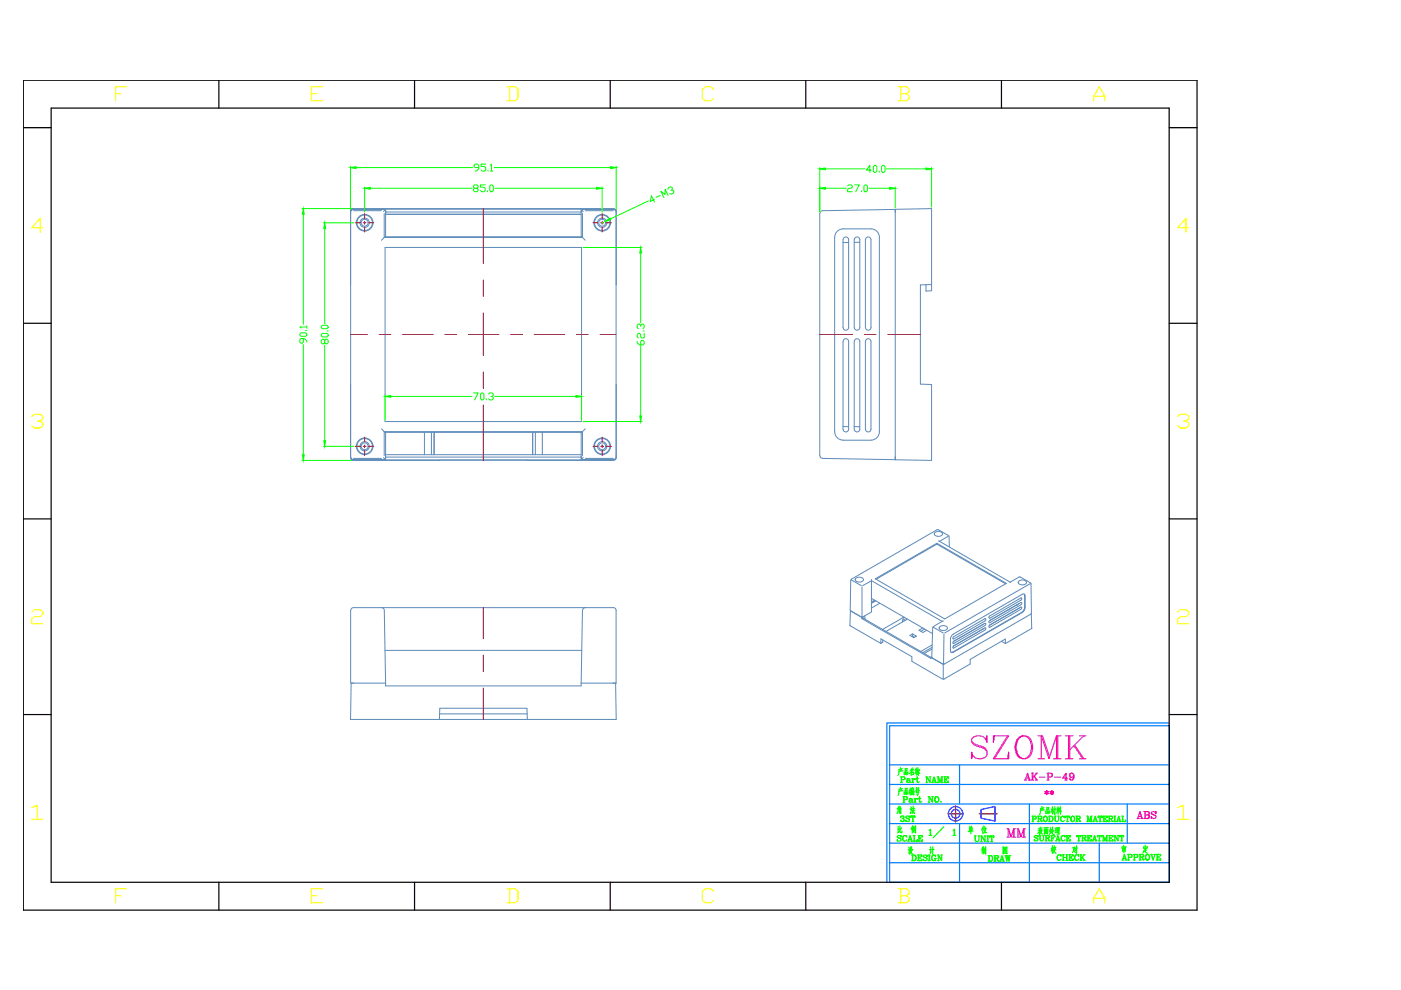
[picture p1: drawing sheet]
<svg xmlns="http://www.w3.org/2000/svg" width="297mm" height="210mm" viewBox="0 0 297 210" stroke-linecap="round" stroke-linejoin="round" font-family="sans-serif">
<defs><g id="words">
<text font-size="8.4" fill="#f0f" x="204.6" y="161.9">SZOMK</text>
<g font-size="4.9" fill="#0f0">
<text x="189.1" y="173.9">角 法</text>
<text x="191.2" y="182.4">设 计</text>
</g>
<text font-size="4.9" fill="#f0f" x="212.4" y="178.9">MM</text>
<g font-size="4.4" fill="#0f0">
<text x="99.1" y="37.4">95.1</text>
<text x="99.1" y="42">85.0</text>
<text x="178.5" y="42">27.0</text>
<text x="99.1" y="86.1">70.3</text>
<text x="189.1" y="177.8">比 例</text>
<text x="195.8" y="178.5">1 1</text>
<text x="218.7" y="178.2">表面处理</text>
<text x="221.5" y="182">校 对</text>
<text x="236.7" y="182">审 定</text>
</g>
<g font-size="4.4" fill="#f0f">
<text x="215.9" y="166.5">AK-P-49</text>
<text x="239.9" y="174.6">ABS</text>
</g>
<g font-size="4" fill="#0f0">
<text x="189.1" y="179.6">SCALE</text>
<text x="189.8" y="175.3">3ST</text>
<text x="205.3" y="179.6">UNIT</text>
<text x="208.1" y="183.8">DRAW</text>
</g>
<text font-size="3.5" fill="#f0f" x="220.5" y="169.7">**</text>
</g></defs>
<!-- layer: 0 -->
<g fill="none" stroke="#0f0" stroke-width=".25">
<path d="M190.6 163.4l-.2 1M190.6 167.6l-.2 1M190.8 163.2v.2M190.8 167.4v.2M190.9 162.7l.1 .3M190.9 166.9l.1 .3M190.9 164.7h.7l.3 .2-.1 .4h-.6M190.9 165.9h.4M191.1 164.7v1.2M191.1 163.1l-.1 .4M191.1 167.3l-.1 .4M191.2 164.7v1.2"/>
<path d="M191.3 163l-.7 .1M191.3 167.2l-.7 .1M191.4 163.4l-.8 .1M191.4 167.6l-.8 .2M191.6 164.7l.2 .2-.2 .4M191.7 163.7v.6M191.7 167.9v.6M191.9 163l.4-.1v.5h-.4M191.9 162.9v.6M191.9 167.1v.6M192 163.7h-.3M192 163.7v.4"/>
<path d="M192 167.9l-.3 .1M192 167.9v.4M192 164.1l-.3 .1M192 168.3l-.3 .1M192.2 163.7v.6M192.2 167.9v.6M192.3 167.2h-.4M192.3 167.1v.5h-.4M192.3 165.2l.2-.1 .3 .1 .2 .7-.1-.2v-.5M192.5 165.4l-.2 .2 .2 .3M192.5 163.7h-.3M192.5 163.7v.4"/>
<path d="M192.5 164.1l-.3 .1M192.5 167.9l-.3 .1M192.5 167.9v.4M192.5 168.3l-.3 .1M192.9 165.3l-.7 .3 .3 .3 .4-.2M193 167l-.2 .6M193 167.6l-.2 .1M193.1 168.1l-.3 .2M193.1 167.9l-.3 .1M193.1 167.4l-.3 .6M193.2 163.3l.1 .2M193.2 163.7v.7"/>
<path d="M193.3 167.7v.8M193.3 167.1l-.3 1.5M193.3 167.8l.5-.1-.1 .9v-.2M193.3 165.9h.4M193.3 165.1h.2v.8M193.4 167.8v.6M193.4 162.8l-.5 .7M193.4 167l.1 .1M193.5 165.1v.8M193.6 167.8v.6M193.7 163.1h-.5M193.7 163.8h-.5"/>
<path d="M193.7 164.2l-.5 .1M193.7 163.7l-.1 .5M193.7 168.1h-.3M193.7 163.1l-.9 .9M193.7 167.2l-.4 .1M193.7 167.2v.3l-.4 .1M194 165.2h-.3l-.2 .2M194.3 165.1h.4M194.3 163.4l-.3 .6M194.3 163.5l.1 .2M194.3 163v1.4M194.3 167v.5"/>
<path d="M194.4 167.7l-.1 .3M194.4 164.7l.1 1.1 .2 .1 .2-.2M194.4 162.8l-.3 .3M194.5 163.3l-.5 .1M194.5 164.7l.1 1.2M194.6 163.7l-.2 .4M194.7 162.8l-.2 .8M194.7 163.4v1l-.2-.2M194.8 167.1h-.5M194.8 167.9l-.2 .7-.2-.2M194.8 167l-.1 .4M194.8 167.4l-.5 .1"/>
<path d="M194.8 168h-.5M194.8 163.7l.2 .3M195 163.2l-.4 .1M195 167.6l-1 .1M195 163.2l-.1 .2M196.3 165.9h.3M196.3 164.7h.2l.7 1.1M196.5 164.7v1.2M196.8 168.9h.2l.7 1.1M196.8 170.1h.3M197 168.9v1.2M197 164.7h.4"/>
<path d="M197.2 164.7v1.2l-.7-1.1M197.5 165.9h.4M197.5 168.9h.4M197.6 165.9l.4-1.2 .4 1.2M197.7 168.9v1.2l-.7-1.1M197.8 165.6h.5M198 164.9l.4 1M198.2 165.9h.4M198.6 168.9a.56 .56 0 0 0-.5 .8 .56 .56 0 0 0 .9 .2 .53 .53 0 0 0 .1-.7 .53 .53 0 0 0-.8-.1l-.1 .5 .4 .5M198.7 168.9a.68 .68 0 0 1 0 1.2M198.7 165.9h.4M198.7 164.7h.3l.3 1"/>
<path d="M198.9 165.9v-1.2l.4 1.2 .4-1.2v1.2M199.5 170h.1M199.5 165.9h.4M199.7 164.7h.2M199.7 164.7v1.2M200.1 164.7h.9v.4v-.4M200.1 165.9h.9v-.3v.3M200.3 164.7v1.2M200.3 165.3h.4M200.7 165.1v.4M218.8 173.1h.6l.3 .2-.1 .3h-.6M219 173.1v1.1"/>
<path d="M219.4 173.1l.3 .2-.3 .3M220 173.1h.6l.3 .2-.1 .2-.6 .1M220.1 173.1v1.1M220.2 173.1v1.1M220.6 171.6l-.2 1.1M220.6 173.1l.2 .2-.2 .3M220.8 171.4l.1 .3M220.9 171l.1 .3M221.1 171.3v.4M221.4 171.3l-.8 .1M221.4 171.7l-.8 .1M221.6 173.1a.53 .53 0 0 0-.4 .7 .53 .53 0 0 0 .8 .2 .48 .48 0 0 0 .1-.7 .48 .48 0 0 0-.8 0v.4l.3 .5"/>
<path d="M221.7 173.1a.65 .65 0 0 1 0 1.1M221.7 171.9v.6M221.7 172h.3v.4h-.3M222 171.2v.5M222.2 171.9v.6M222.2 172h.3v.4h-.3M222.3 171.2l-.3 .1M222.3 173.1h.6a.61 .61 0 0 1 .4 .5 .61 .61 0 0 1-.4 .6h-.6M222.3 171.6l-.3 .1M222.3 171.2v.4M222.5 173.1v1.1M222.6 173.1v1.1"/>
<path d="M222.9 173.1a.66 .66 0 0 1 0 1.1M223.1 171v1.6M223.1 171.7l.2 .3M223.1 171.6l-.3 .7M223.3 171.5l-.5 .1M223.5 173.1h.4M223.6 171.5l-.4 .9M223.7 171v1.7l-.2-.3M223.7 173.1v.8l.3 .3 .4-.2v-.9M223.7 173.1v.8l.3 .3M223.8 171.5l-.4 .1M224.1 171.3l.1 .3"/>
<path d="M224.3 173.1h.3M224.3 171.7l-.3 .7M224.3 171.8l.2 .2M224.3 171v1.6M224.5 171.3l-.1 .4M224.5 171.7h-.5M224.6 171.6l.1 .3M224.6 171.3l.1 .2M224.8 171v1.6M225.1 172l-.6 .1M225.2 173.1a.64 .64 0 0 0-.3 .5 .64 .64 0 0 0 .3 .6M225.6 173.2l.1 .2v-.3l-.1 .1a.49 .49 0 0 0-.8 .4 .49 .49 0 0 0 .8 .4l.1-.1"/>
<path d="M226 173.1l-.1 .3v-.3h.8v.3v-.3M226.3 173.1v1.1M226.4 173.1v1.1M227.4 173.1a.53 .53 0 0 0-.4 .7 .53 .53 0 0 0 .8 .2 .49 .49 0 0 0 0-.7 .49 .49 0 0 0-.7 0v.6l.3 .3M227.5 173.1a.67 .67 0 0 1 0 1.1M228.1 173.1h.7l.2 .2-.1 .2-.6 .1M228.1 174.2h.4M228.3 173.1v1.1M228.6 173.6l.3 .5h.2M228.7 173.6l.2 .6 .2-.2M228.8 173.1l.2 .2-.2 .3M230.4 173.1h.2l.4 .9"/>
<path d="M230.4 174.2h.3M230.5 177.2h.9v.3l-.1-.3M230.5 178.3h.9v-.3l-.1 .3M230.6 174.2v-1.1l.4 1.1 .3-1.1v1.1M230.7 177.7h.3M231 177.5v.4M231.2 174.2h.3M231.3 173.1h.2M231.4 173.1v1.1M231.6 178.3h.3M231.7 178.3l.4-1.1 .3 1.1M231.7 174.2h.3"/>
<path d="M231.8 178h.5M231.8 174.2l.4-1.1 .4 1.1M231.9 173.9h.5M232.1 177.3l.3 1M232.2 173.2l.3 1M232.2 178.3h.3M232.4 174.2h.3M232.8 177.2l-.1 .3v-.3h.8v.3v-.3M232.9 173.1l-.1 .3v-.3h.8v.3v-.3M232.9 178.3h.4M233.1 174.2h.3M233.1 177.2v1.1"/>
<path d="M233.2 173.1v1.1M233.3 173.1v1.1M233.7 178.3h.3M233.7 177.2h.2l.4 .9M233.9 173.1h.8v.3v-.3M233.9 174.2h.8v-.3v.3M233.9 178.3v-1.1l.4 1.1 .3-1.1v1.1M234 173.1v1.1M234.1 173.1v1.1M234.1 173.6h.3M234.4 173.4v.4M234.5 178.3h.4"/>
<path d="M234.6 177.2h.3M234.7 177.2v1.1M235 173.1h.6l.3 .2-.1 .2-.6 .1M235 174.2h.4M235.1 177.2h.8v.3v-.3M235.1 178.3h.8v-.3v.3M235.1 173.1v1.1M235.2 173.1v1.1M235.5 173.6l.5 .5M235.6 173.6l.2 .6 .2-.2M235.6 173.1l.2 .2-.2 .3M236.2 173.1h.3"/>
<path d="M236.2 174.2h.3M236.3 173.1v1.1M236.4 173.1v1.1M236.7 174.2h.3M236.8 174.2l.4-1.1 .4 1.1M236.9 173.9h.5M237.2 173.2l.3 1M237.3 174.2h.4M237.8 174.2h.8v-.3v.3M237.8 173.1h.4M238 173.1v1.1M245.2 181.2h.9v.3l-.1-.3"/>
<path d="M245.2 182.3h.9v-.3l-.1 .3M245.4 181.7h.3M245.7 181.5v.5"/>
</g>
<g fill="none" stroke="#007fff" stroke-width=".25">
<path d="M188.6 153.9h59.3v33.2h-59.3zM247.9 153.3h-59.9v33.8M188.6 166.3h59.3M188.6 178.8h59.3M188.6 174.6h59.3M188.6 170.5h59.3M188.6 162.2h59.3M203.4 162.2v8.3M203.4 174.6v12.5M218.3 170.5v16.6M233.1 178.8v8.3M239 170.5v8.3"/>
<path d="M188.6 182.9h59.3"/>
</g>
<!-- layer: text -->
<path d="M202.3 175.9v1.2" fill="none" stroke="#0f0" stroke-width=".25"/>
<!-- layer: center -->
<path d="M201 172.5h3.3M202.6 170.9v3.4M207.6 172.5h3.8" fill="none" stroke="#f00" stroke-width=".25"/>
<!-- layer: 0 -->
<g fill="none" stroke="#00f" stroke-width=".25">
<path d="M208 171.6l3-.6v3.1l-3-.6z"/>
<circle cx="202.6" cy="172.5" r="1.53"/>
<circle cx="202.6" cy="172.5" r=".92"/>
</g>
<!-- layer: dim -->
<g fill="none" stroke="#000" stroke-width=".25">
<path d="M4.9 17h248.9v176h-248.9zM46.4 17v5.9M87.9 17v5.9M129.4 17v5.9M170.8 17v5.9M212.3 17v5.9M4.9 27.1h5.9M10.8 22.9h237.1v164.2h-237.1zM247.9 27.1h5.9M4.9 68.6h5.9M247.9 68.6h5.9M4.9 110h5.9"/>
<path d="M247.9 110h5.9M4.9 151.5h5.9M247.9 151.5h5.9M46.4 187.1v5.9M87.9 187.1v5.9M129.4 187.1v5.9M170.8 187.1v5.9M212.3 187.1v5.9"/>
</g>
<g fill="none" stroke="#ff0" stroke-width=".25">
<path d="M24.5 19.9h1.2M26.9 18.4h-2.4v3M66 19.9h1.2M68.4 18.4h-2.4v3h2.4M107.4 18.4h1.8l.6 .5v2l-.6 .5h-1.8M108 18.4v3M151.3 18.9l-.6-.5h-1.2l-.6 .5v2l.6 .5h1.2l.6-.5M190.4 18.4h1.8l.6 .5v.5l-.6 .5M191 19.9h1.2l.6 .5v.5l-.6 .5h-1.8M191 18.4v3M231.9 21.4v-1l1.2-2 1.2 2v1M231.9 20.4h2.4"/>
<path d="M9.1 48.3h-2.4l1.8-2v3M252.1 48.3h-2.4l1.8-2v3M6.7 88.3l.6-.5h1.2l.6 .5v.5l-.6 .5h-.6M8.5 89.3l.6 .5v.4l-.6 .6h-1.2l-.6-.6M249.7 88.3l.6-.5h1.2l.6 .5v.5l-.6 .5h-.6M251.5 89.3l.6 .5v.4l-.6 .6h-1.2l-.6-.6M6.7 129.7l.6-.4h1.2l.6 .4v.6l-.6 .4h-1.2l-.6 .5v1h2.4M249.7 129.7l.6-.4h1.2l.6 .4v.6l-.6 .4h-1.2l-.6 .5v1h2.4M6.7 171.2l1.2-.5v3M6.7 173.7h2.4M249.7 171.2l1.2-.5v3M249.7 173.7h2.4"/>
<path d="M24.5 189.9h1.2M26.9 188.5h-2.4v2.9M66 189.9h1.2M68.4 188.5h-2.4v2.9h2.4M107.4 188.5h1.8l.6 .4v2l-.6 .5h-1.8M108 188.5v2.9M151.3 188.9l-.6-.4h-1.2l-.6 .4v2l.6 .5h1.2l.6-.5M190.4 188.5h1.8l.6 .4v.6l-.6 .4M191 189.9h1.2l.6 .5v.5l-.6 .5h-1.8M191 188.5v2.9M231.9 191.4v-1l1.2-1.9 1.2 1.9v1M231.9 190.4h2.4"/>
</g>
<!-- layer: 1 -->
<g fill="none" stroke="#5c8ab8" stroke-width=".21">
<path d="M74.3 44.8v15.6M74.3 44.8a.55 .55 0 0 1 .6-.6h55.2a.57 .57 0 0 1 .6 .6M74.5 44.4l.1 .1M74.9 44.7h6M81.2 44.4h-6.3a.58 .58 0 0 0-.5 .6l-.1 51.9M81.2 44.4a.57 .57 0 0 1 .6 .6M81.5 45.3v5h42v-5M81.6 44.6l-.3 .2M81.6 50.2l-.7 .7M81.6 52.5h41.7v36.9h-41.7zM81.8 45v5.1l-.2 .1h41.7M81.8 44.4h48.1"/>
<path d="M81.8 44.4v.6M81.8 45h.1M81.8 44.4h-7M81.8 45.4h41.4M81.8 45h41.4M81.8 45.5h41.4M123.2 45v5.1l.1 .1M123.2 45h.1M123.2 44.4v.6M123.3 50.2l.8 .7M123.4 44.6l.3 .2M123.8 44.4a.57 .57 0 0 0-.6 .6"/>
<path d="M123.8 44.4h6.2a.65 .65 0 0 1 .6 .9v51.6M124.1 44.7h5.9M129.9 44.4h.3M130.5 44.4l-.1 .1M130.6 44.8v15.6M177.5 49l.8-.4 .4-.1h6a1.77 1.77 0 0 1 1.7 1.8v41.2a1.8 1.8 0 0 1-1.7 1.8h-6a1.77 1.77 0 0 1-1.7-1.8v-41.2v-.5zM178.7 50.8v18.6M178.8 50.8a.58 .58 0 0 1 .5-.6 .58 .58 0 0 1 .6 .6v18.6a.58 .58 0 0 1-.6 .6 .58 .58 0 0 1-.5-.6M179.9 51.4h-1.2M181.3 50.4a.58 .58 0 0 1 .6-.1 .58 .58 0 0 1 .4 .5v18.6a.59 .59 0 0 1-.6 .6 .59 .59 0 0 1-.6-.6v-18.6zM182.3 51.4h-1.2M183.7 50.4a.58 .58 0 0 1 .6-.1 .58 .58 0 0 1 .4 .5v18.6a.59 .59 0 0 1-.6 .6 .59 .59 0 0 1-.6-.6v-18.6z"/>
<path d="M189.8 44.4l7.7-.2v16.1l-2.4 .1v21l2.4 .1v16.1l-7.7-.1zM189.8 44.4l-15.4 .3-.3 .1-.3 .5v51.3l.1 .3 .5 .3M178.7 72.4v18.6M178.8 72.4a.58 .58 0 0 1 .5-.6 .58 .58 0 0 1 .6 .6v18.6a.58 .58 0 0 1-.6 .6 .58 .58 0 0 1-.5-.6M181.3 72a.58 .58 0 0 1 .6-.1 .58 .58 0 0 1 .4 .5v18.6a.59 .59 0 0 1-.6 .6 .59 .59 0 0 1-.6-.6v-18.6zM183.7 72a.58 .58 0 0 1 .6-.1 .58 .58 0 0 1 .4 .5v18.6a.59 .59 0 0 1-.6 .6 .59 .59 0 0 1-.6-.6v-18.6zM197.5 60.3v1.4h-1.2v-1.3M74.3 81.5v15.5a.57 .57 0 0 0 .6 .6M74.4 96.9a.58 .58 0 0 0 .5 .5M74.6 97.4h-.1M74.8 97.4l.2 .1M74.9 97.6h55.2"/>
<path d="M74.9 97.5h6.9M74.9 97.2h6M80.9 90.9l.6 .6M81.3 97l.3 .3M81.5 91.5v5.1M81.5 91.5h42v5.1M81.5 91.5l.3 .3v5.1M81.6 91.7h41.7M81.8 96.9v.6M81.8 96.4h41.4M81.8 96.9h41.4M81.8 96.9a.57 .57 0 0 1-.6 .6"/>
<path d="M90 91.7v4.7M91.5 91.7v4.7M92 91.7v4.7M92.1 91.7v4.7M112.9 91.7v4.7M113 91.7v4.7M113.5 91.7v4.7M115 91.7v4.7M123.2 96.9h.1M123.2 96.9a.57 .57 0 0 0 .6 .6M123.7 97l-.3 .3M124.1 90.9l-.9 .9v5.7h-41.4"/>
<path d="M124.1 97.2h5.9M130 97.5h-6.8M130.2 97.4l-.3 .1M130.4 97.4h.1M130.6 81.5l.1 15.5a.57 .57 0 0 1-.6 .6M130.6 96.9a.58 .58 0 0 1-.6 .5M178.7 90.4l1.2 .1M181.1 90.5h1.2M189.8 96.9v.6l-15.4-.3M198.2 113a1.08 1.08 0 0 1 1.6 .2 1 1 0 0 1-1.7 0zM198.6 115.2l-13 7.5 14.7 8.5 13.1-7.5-14.8-8.5v.2M198.6 115.4l-12.9 7.4"/>
<path d="M198.6 115.4l14.6 8.4M198.9 114.7l.3 .1M199 112.3l2.1 1.2M199 112.3h-.3l-18.2 10.5-.1 .2M199.2 114.8l15 8.6M201 113.7l-1.8 1.1M201.1 113.5l.1 .3M201.2 113.8l.1 2.2M80.9 128.8l.5 .3 .1 .3M81.5 129.4l.3 15.4M81.6 137.9h41.7M123.5 129.4l-.3 15.4"/>
<path d="M124.1 128.8l-.3 .1-.3 .5M180.3 132.7l6.4 3.7M180.3 129.4l.1 .1M180.4 123.1v6.4M180.4 129.6l2.4 1.3 .2-.1M180.5 123l2.1 1.2M181.4 122.7a1.08 1.08 0 0 1 1.7 .2 1 1 0 0 1-1.8 0zM182.5 130.8l-2.2-1.3v3.2M182.6 130.8h.4M182.7 131.2l14.7 8.4v-.2M182.8 124.4v6.4M182.8 130.9l-.1 .3"/>
<path d="M182.9 124.2l1.9-1.1 15 8.7M183 130.8v.2l14.4 8.4M183 131l-.3 .2M183.4 130.6v.5M183.4 131.1l-.1 .2M184.8 122.9v6.9l-1.8 1M184.8 126.9l12.9 7.4M185.4 127.2l-.6 .4M185.5 127.3l-.7 .5M185.7 127.4l-.9 .5M186.5 127.9l-1.7 1M187.2 135.7v.5l-.5 .2 .1-.9 6.5 3.7v1l6.6 3.8 5.8-3.2v-1l7.4-4.3 .1 1"/>
<path d="M191.4 131l-4.3 2.4M191.6 130.9v.5M191.9 130.9h-.5M191.9 131.5l-.5-.1-.1 .5M192.2 131.4l-4.3 2.5M192.2 131.1v.3M192.9 134.7l.6-.3 .8 .5-.6 .3zM193.5 134.9l.4 .2M193.5 134.4v.5M193.5 134.9l-.2 .1M195.6 133.2l-.8 .4 .9 .5 .8-.5M196 133.4l-.8 .5"/>
<path d="M197.4 139.4l2.4 1.4M197.6 139.3l-.2 .1M197.6 137.6l-1.6 .9M197.6 136.8l-2.4 1.3M197.6 137.3l-1.9 1.1M197.9 133l2.1 1.2M199.2 133a1.08 1.08 0 0 1 1.7 .2 1 1 0 0 1-1.8 0zM199.7 131.8l-1.8 1-.1 .3-.2 6.4M200 131.7h-.2M200.1 134.5v6.3M202 138.2l-.4 .1M208.5 132.3l-6.4 3.7"/>
<path d="M208.5 133.3l-6.4 3.7M208.8 133.1l-6.6 3.8-.2 .2 .1 .3 6.7-3.8M208.8 133.1l.2 .1-.2 .4M208.8 132.6l.2-.2-.1-.2-6.7 3.8-.2 .2 .1 .2 6.7-3.8M208.8 131.7l.2-.2-.1-.3-6.7 3.8-.2 .2 .1 .3 6.7-3.8M209.9 130.6l6.7-3.8v.2l-.2 .3-6.5 3.8M209.9 130.6l-.2 .3 .2 .2M209.9 132l-.2-.1 .2-.3 6.7-3.8v.2l-.2 .2-6.5 3.8M212.3 136l.9 .5M213.8 129.3h.1M214.2 123.4l2-1.1 2.4 1.4 .1 6.4-18.5 10.7-.4-.1M214.2 123.4v.1"/>
<path d="M214.2 129v.1M214.4 129.9h.1M214.6 128.8v.1M214.6 129.8h.1M215.5 128.3h.1M215.5 129.2v.1M216 123.3a1.08 1.08 0 0 1 1.6 .2 1 1 0 0 1-1.7 0zM216 128l-6.2 3.6M216.1 127.9l-.1 .1M216.2 128.9l-6.5 3.7M216.4 128.7l-6.5 3.8-.2 .4 .2 .1M216.4 129.2l-6.5 3.8"/>
<path d="M216.4 128.7l.2 .1-.2 .4M216.7 126l-14.8 8.6-.4 .9v2.4l.2 .4h.4M216.7 129.9l-14.6 8.4M216.7 126h.5l.1 .4v2.7l-.6 .8M217.1 129.4h.1M217.1 125.9l.1 .4v2.4l-.3 .9-14.9 8.7M218.4 123.7l-18.1 10.5M218.7 130.1v3.2M218.7 133.3l-5.5 3.2M74.9 144.8h-.6v-15.4a.62 .62 0 0 1 .6-.6h55.1a.58 .58 0 0 1 .6 .6v15.4h-7.4M81.8 144.8h-7.3l-.2 7.7h56.3l-.1-7.7M81.8 144.8v.6h41.4v-.6"/>
<path d="M93.2 152.5v-2.3h18.5l.1 2.3M93.2 151.4h18.6M200 140.8v3.2"/>
<circle cx="77.3" cy="47.2" r="1.77"/>
<circle cx="77.3" cy="47.2" r="1.64"/>
<circle cx="77.3" cy="47.2" r=".73"/>
<circle cx="77.3" cy="47.2" r=".98"/>
<circle cx="127.7" cy="47.2" r="1.77"/>
<circle cx="127.7" cy="47.2" r="1.64"/>
<circle cx="127.7" cy="47.2" r=".73"/>
<circle cx="127.7" cy="47.2" r=".98"/>
<circle cx="77.3" cy="94.6" r="1.77"/>
<circle cx="77.3" cy="94.6" r="1.64"/>
<circle cx="77.3" cy="94.6" r=".73"/>
<circle cx="77.3" cy="94.6" r=".98"/>
<circle cx="127.7" cy="94.6" r="1.77"/>
<circle cx="127.7" cy="94.6" r="1.64"/>
<circle cx="127.7" cy="94.6" r=".73"/>
<circle cx="127.7" cy="94.6" r=".98"/>
</g>
<g fill="none" stroke="#f00" stroke-width=".21">
<path d="M75.4 47.2h1M77 47.2h.6M77.3 45.3v1M77.3 46.9v.6M77.3 48.1v1.1M78.2 47.2h1.1M102.5 44.2v11.7M102.5 59.4v3.5M125.7 47.2h1.1M127.4 47.2h.6M127.7 45.3v1M127.7 46.9v.6"/>
<path d="M127.7 48.1v1.1M128.6 47.2h1M74.3 70.9h3.6M80.4 70.9h2.5M85.4 70.9h6.4M94.3 70.9h2.5M99.3 70.9h6.5M102.5 66.4v9M102.5 78.9v3.5M108.3 70.9h2.5M113.2 70.9h6.5M122.2 70.9h2.5"/>
<path d="M127.2 70.9h3.4M173.8 70.9h6.9M183.2 70.9h2.5M188.2 70.9h6.9M75.4 94.6h1M77 94.6h.6M77.3 92.7v1M77.3 94.3v.6M77.3 95.5v1.1M78.2 94.6h1.1M102.5 85.9v11.7M125.7 94.6h1.1"/>
<path d="M127.4 94.6h.6M127.7 92.7v1M127.7 94.3v.6M127.7 95.5v1.1M128.6 94.6h1M102.5 128.8v6.6M102.5 138.9v3.5M102.5 145.9v6.6"/>
</g>
<!-- layer: dim -->
<g fill="none" stroke="#0f0" stroke-width=".21">
<path d="M74.3 35.2v9.3M75.5 35.5h24.7M77.3 39.6v5.4M78.5 39.9h21.6M104.8 35.5h24.7M104.9 39.9h21.6M127.7 39.6v5.4M130.6 35.2v9.3M173.8 35.5v9.5M175 39.9h4.4M175 35.8h8.4M184.2 39.9h4.4"/>
<path d="M184.7 36.1h-1l.7-1v1.4M185.2 35.3l.2-.2h.3l.2 .2v1l-.2 .2h-.3l-.2-.2zM186.4 36.3v.2M187.1 35.1h.3l.2 .2v1l-.2 .2h-.3l-.2-.2v-1zM187.9 35.8h8.4M189.8 39.6v4.5M197.5 35.5v8.4M64 44.2h10.6M64.3 45.4v23.4M68.5 47.2h6.6M68.8 48.4v20.3M123.6 52.5h12.5"/>
<path d="M127.6 47.2h.1M127.7 47.2v.1M135.8 53.7v14.7M137.5 42.6l-8.1 3.8M138.8 42.3l-.9 .4 .2-1.2 .7 1.3M140 41.4l-.9 .4M141.6 40.1l.1-.3 .4-.2 .5 .3-.1 .4-.3 .1M141.7 41.5l-.7-1.4v1.1l-.9-.7 .7 1.4M142.5 40.3l.4 .3-.1 .4-.5 .2-.3-.2M63.6 70.8l.2-.2h1l.3 .2v.2l-.3 .3h-1l-.2-.3zM64.3 71.8v.7l-.2 .3h-.3l-.2-.3v-.5l.2-.2h.8l.5 .5v.2M64.3 73.1v23.3"/>
<path d="M64.8 70.1h.3M65.1 69.3h-1.5l.2 .3M65.1 69.1v.5M68.1 70.9l.3-.2h.9l.3 .2v.3l-.3 .2h-.9l-.3-.2zM68.1 69.2l.3-.2h.9l.3 .2v.2l-.3 .3h-.9l-.3-.3zM68.8 72.2l.3-.3h.2l.3 .3v.5l-.3 .2h-.2l-.3-.2v-.5l-.2-.3h-.2l-.3 .3v.5l.3 .2h.2l.2-.2M68.8 73.2v20.2M69.3 70.2h.3M135.1 72.4v.3l.5 .4h.7l.3-.2v-.5l-.3-.2-.5 .2v.7M135.8 69.2v-.2l-.2-.3h-.3l-.2 .3v.4l.2 .3M135.8 69l.3-.3h.2l.3 .3v.4l-.3 .3M135.8 73.4v14.8"/>
<path d="M136.3 70.2h.3M136.6 70.7v1h-.5l-.3-.3v-.5l-.2-.2-.5 .2v.5l.2 .3M64 97.6h10.6M68.5 94.6h6.6M81.6 83.7v5.4M82.8 84h17.3M104.9 84h17.2M123.3 83.7v5.4M123.6 89.4h12.5"/>
</g>
<g fill="#0f0" stroke="#0f0" stroke-width=".21">
<path d="M129.5 35.3l1.1 .2-1.1 .2z"/>
<path d="M74.3 35.5l1.2-.2v.4z"/>
<path d="M126.5 39.7l1.2 .2-1.2 .2z"/>
<path d="M77.3 39.9l1.2-.2v.4z"/>
<path d="M68.8 47.2l.2 1.2h-.3z"/>
<path d="M68.7 93.4h.3l-.2 1.2z"/>
<path d="M64.3 44.2l.2 1.2h-.4z"/>
<path d="M64.1 96.4h.4l-.2 1.2z"/>
<path d="M188.6 39.7l1.2 .2-1.2 .2z"/>
<path d="M173.8 39.9l1.2-.2v.4z"/>
<path d="M196.3 35.6l1.2 .2-1.2 .2z"/>
<path d="M173.8 35.8l1.2-.2v.4z"/>
<path d="M135.8 52.5l.2 1.2h-.4z"/>
<path d="M135.6 88.2h.4l-.2 1.2z"/>
<path d="M122.1 83.9l1.2 .1-1.2 .2z"/>
<path d="M81.6 84l1.2-.1v.3z"/>
<path d="M128.3 46.9l1-.7 .2 .4z"/>
</g>
<use href="#words"/>
</svg>
